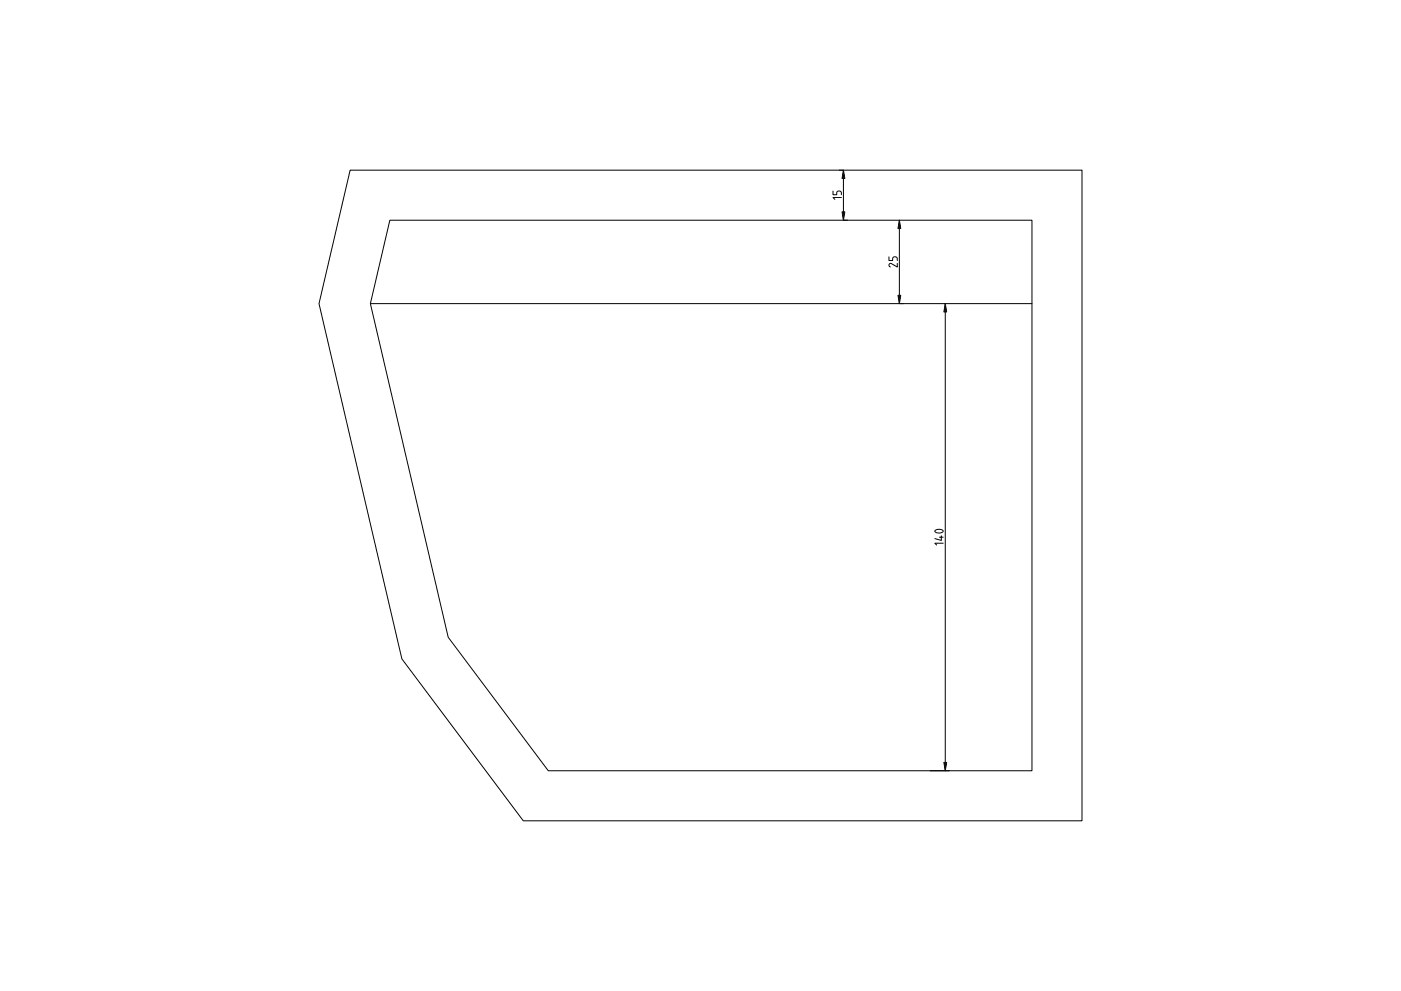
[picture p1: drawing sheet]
<svg xmlns="http://www.w3.org/2000/svg" width="420mm" height="297mm" viewBox="0 0 420 297" stroke-linecap="round" stroke-linejoin="round" font-family="sans-serif">
<g fill="none" stroke="#000" stroke-width=".3">
<path d="M105 51h219.5v195h-167.6l-36.4-48.5-24.8-106.5zM249.8 57.3v1.1h1.1l.1-.8 .5-.3 .7 .2 .1 .9M251.7 51h1M252.3 59.2h-2.5l.6 .6M252.9 51v15M116.9 66h192.6v165h-145.1l-30-40-23.3-100zM253.1 66h1.1M266.6 77v1.1h1.1l.1-.8 .5-.3 .7 .2 .1 .9M269.1 78.9v1.1l-2-1.1-.5 .5 .4 .6M269.7 66v25M111.1 91h198.4M283.5 91v140"/>
<path d="M280.5 159l1.3-.3 .8 .2 .3 .3-.5 .4-1 .2-.9-.4zM281.7 161h1.2M282.3 160.6v1.4l-1.9-.6M282.9 162.8h-2.5l.5 .6M278.9 231h5.8"/>
</g>
<path d="M252.9 51l.5 2.5h-.9zM252.5 63.5h.9l-.5 2.5zM269.7 66l.4 2.5h-.8zM269.3 88.5h.8l-.4 2.5zM283.5 91l.4 2.5h-.8zM283.1 228.5h.8l-.4 2.5z" fill="#000"/>
<path d="M252.9 51l.5 2.5h-.9zM252.5 63.5h.9l-.5 2.5zM269.7 66l.4 2.5h-.8zM269.3 88.5h.8l-.4 2.5zM283.5 91l.4 2.5h-.8zM283.1 228.5h.8l-.4 2.5z" fill="#000" stroke="#000" stroke-width=".3"/>
</svg>
